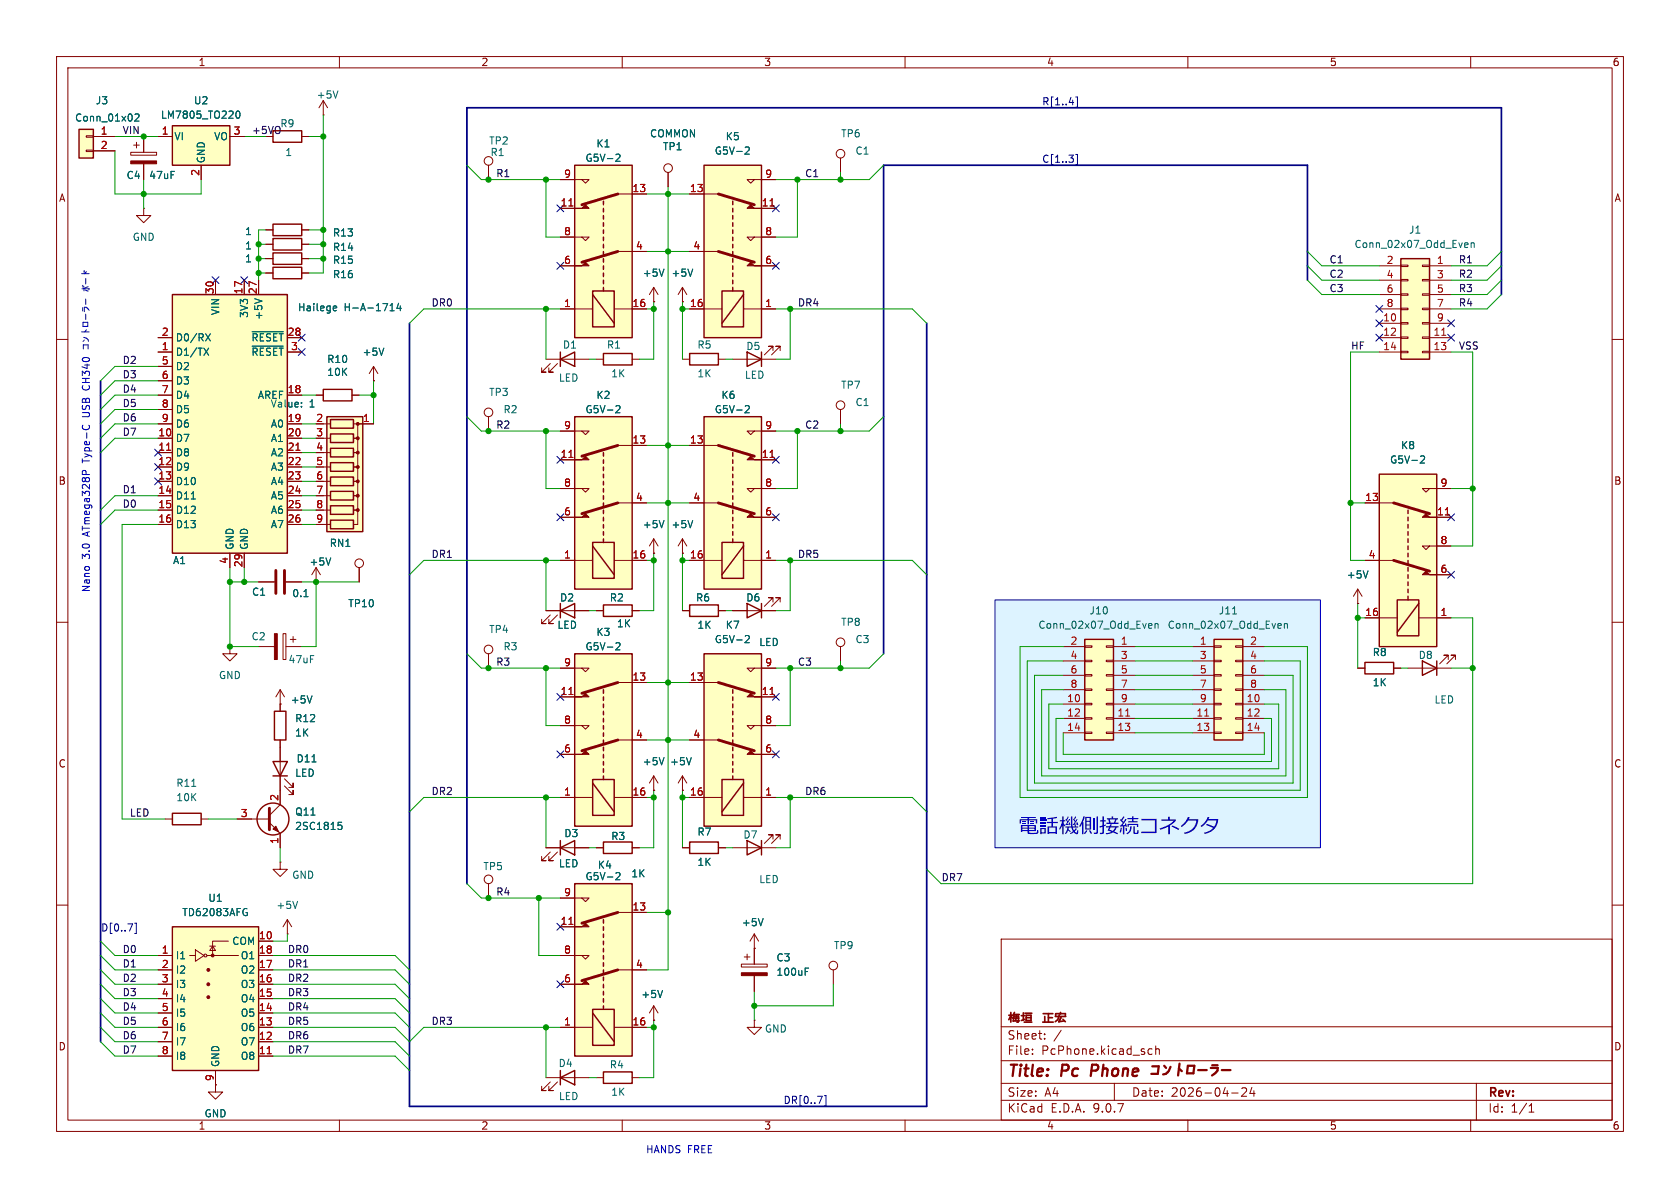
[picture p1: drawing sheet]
<svg xmlns="http://www.w3.org/2000/svg" width="297mm" height="210mm" viewBox="0 0 297 210" stroke-linecap="round" stroke-linejoin="round" font-family="sans-serif">
<defs><g id="words">
<text font-size="3.5" fill="#0000c2" x="180.1" y="148.9">þÿ–ûŠqj_Ptc¥}š0³0Í0¯0¿</text>
<g font-size="2.8" fill="#840000">
<text x="178" y="190.9">Title:</text>
<text x="187.7" y="190.9">Pc</text>
<text x="193.7" y="190.9">Phone</text>
<text x="205.2" y="190.9">þÿ0³0ó0È0í0ü0é0ü</text>
</g>
<g font-size="2.1" fill="#840000">
<text x="178" y="184">Sheet:</text>
<text x="178" y="186.7">File:</text>
<text x="184.1" y="186.7">PcPhone.kicad_sch</text>
<text x="178" y="196.9">KiCad</text>
<text x="178" y="194.1">Size:</text>
<text x="184.7" y="194.1">A4</text>
<text x="185.7" y="196.9">E.D.A.</text>
<text x="193.3" y="196.9">9.0.7</text>
<text x="200" y="194.1">Date:</text>
<text x="207" y="194.1">2026-04-24</text>
<text x="263" y="194.3">Rev:</text>
<text x="263" y="196.9">Id:</text>
<text x="267.1" y="196.9">1/1</text>
</g>
<g font-size="1.8" fill="#840000">
<text x="35" y="11.9">1</text>
<text x="85" y="11.9">2</text>
<text x="135" y="11.9">3</text>
<text x="185" y="11.9">4</text>
<text x="235" y="11.9">5</text>
<text x="285" y="11.9">6</text>
<text x="10.3" y="35.9">A</text>
<text x="285.3" y="35.9">A</text>
<text x="10.3" y="85.9">B</text>
<text x="285.3" y="85.9">B</text>
<text x="10.3" y="135.9">C</text>
<text x="285.3" y="135.9">C</text>
<text x="10.3" y="185.9">D</text>
<text x="285.3" y="185.9">D</text>
<text x="35" y="199.9">1</text>
<text x="85" y="199.9">2</text>
<text x="135" y="199.9">3</text>
<text x="185" y="199.9">4</text>
<text x="235" y="199.9">5</text>
<text x="285" y="199.9">6</text>
</g>
<g font-size="1.8" fill="#006464">
<text x="55.9" y="17.6">+5V</text>
<text x="13.2" y="21.7">Conn_01x02</text>
<text x="16.8" y="18.6">J3</text>
<text x="28.4" y="21.2">LM7805_TO220</text>
<text x="34.2" y="18.6">U2</text>
<text x="30.7" y="25">VI</text>
<text x="36.4" y="29" transform="rotate(-90 36.4 29)">GND</text>
<text x="37.8" y="25">VO</text>
<text x="50.3" y="27.8">1</text>
<text x="86.4" y="25.8">TP2</text>
<text x="86.6" y="27.8">R1</text>
<text x="103.4" y="28.8">G5V-2</text>
<text x="105.3" y="26.3">K1</text>
<text x="114.8" y="24.5">COMMON</text>
<text x="117.1" y="26.8">TP1</text>
<text x="126.3" y="27.5">G5V-2</text>
<text x="128.2" y="25">K5</text>
<text x="148.6" y="24.5">TP6</text>
<text x="151.1" y="27.5">C1</text>
<text x="22.3" y="31.9">C4</text>
<text x="26.3" y="31.9">47uF</text>
<text x="43.2" y="41.8">1</text>
<text x="249" y="41.5">J1</text>
<text x="23.4" y="42.8">GND</text>
<text x="43.2" y="44.3">1</text>
<text x="43.2" y="46.6">1</text>
<text x="58.8" y="44.6">R14</text>
<text x="58.8" y="42">R13</text>
<text x="58.8" y="46.8">R15</text>
<text x="239.4" y="44">Conn_02x07_Odd_Even</text>
<text x="58.8" y="49.4">R16</text>
<text x="113.5" y="49.1">+5V</text>
<text x="118.6" y="49.1">+5V</text>
<text x="39" y="55.8" transform="rotate(-90 39 55.8)">VIN</text>
<text x="44" y="56.3" transform="rotate(-90 44 56.3)">3V3</text>
<text x="46.6" y="56.7" transform="rotate(-90 46.6 56.7)">+5V</text>
<text x="31" y="60.6">D0/RX</text>
<text x="31" y="63.1">D1/TX</text>
<text x="31" y="65.6">D2</text>
<text x="44.3" y="60.6">~{RESET}</text>
<text x="44.3" y="63.1">~{RESET}</text>
<text x="57.7" y="64.4">R10</text>
<text x="64" y="63.1">+5V</text>
<text x="99.4" y="61.8">D1</text>
<text x="107.2" y="61.8">R1</text>
<text x="123.2" y="61.8">R5</text>
<text x="131.8" y="62.1">D5</text>
<text x="31" y="68.2">D3</text>
<text x="31" y="70.7">D4</text>
<text x="45.5" y="70.7">AREF</text>
<text x="57.7" y="66.6">10K</text>
<text x="86.4" y="70.2">TP3</text>
<text x="98.7" y="67.7">LED</text>
<text x="105.3" y="70.7">K2</text>
<text x="108" y="66.9">1K</text>
<text x="123.2" y="66.9">1K</text>
<text x="127.4" y="70.7">K6</text>
<text x="131.6" y="67.2">LED</text>
<text x="148.6" y="68.9">TP7</text>
<text x="151.1" y="72">C1</text>
<text x="31" y="73.3">D5</text>
<text x="31" y="75.8">D6</text>
<text x="47.8" y="72.2">Value:</text>
<text x="47.8" y="75.8">A0</text>
<text x="54.7" y="72.2">1</text>
<text x="88.9" y="73.3">R2</text>
<text x="103.4" y="73.3">G5V-2</text>
<text x="126.3" y="73.3">G5V-2</text>
<text x="31" y="78.3">D7</text>
<text x="31" y="80.9">D8</text>
<text x="31" y="83.4">D9</text>
<text x="47.8" y="78.3">A1</text>
<text x="47.8" y="80.9">A2</text>
<text x="47.8" y="83.4">A3</text>
<text x="245.6" y="82.1">G5V-2</text>
<text x="247.6" y="79.6">K8</text>
<text x="31" y="86">D10</text>
<text x="31" y="88.5">D11</text>
<text x="47.8" y="86">A4</text>
<text x="47.8" y="88.5">A5</text>
<text x="31" y="91">D12</text>
<text x="31" y="93.6">D13</text>
<text x="47.8" y="91">A6</text>
<text x="47.8" y="93.6">A7</text>
<text x="113.5" y="93.6">+5V</text>
<text x="118.6" y="93.6">+5V</text>
<text x="30.5" y="99.9">A1</text>
<text x="41.5" y="97.3" transform="rotate(-90 41.5 97.3)">GND</text>
<text x="44" y="97.3" transform="rotate(-90 44 97.3)">GND</text>
<text x="54.6" y="100.2">+5V</text>
<text x="58.2" y="96.9">RN1</text>
<text x="44.5" y="105.5">C1</text>
<text x="51.6" y="105.8">0.1</text>
<text x="61.5" y="107.5">TP10</text>
<text x="98.9" y="106.5">D2</text>
<text x="107.7" y="106.5">R2</text>
<text x="122.9" y="106.5">R6</text>
<text x="131.8" y="106.5">D6</text>
<text x="238" y="102.5">+5V</text>
<text x="44.4" y="113.4">C2</text>
<text x="86.4" y="112.1">TP4</text>
<text x="98.4" y="111.4">LED</text>
<text x="105.3" y="112.6">K3</text>
<text x="109" y="111.1">1K</text>
<text x="123.2" y="111.4">1K</text>
<text x="126.3" y="113.9">G5V-2</text>
<text x="128.2" y="111.4">K7</text>
<text x="148.6" y="110.8">TP8</text>
<text x="151.1" y="113.9">C3</text>
<text x="183.5" y="111.4">Conn_02x07_Odd_Even</text>
<text x="192.5" y="108.8">J10</text>
<text x="206.3" y="111.4">Conn_02x07_Odd_Even</text>
<text x="215.4" y="108.8">J11</text>
<text x="50.9" y="117.4">47uF</text>
<text x="88.9" y="115.2">R3</text>
<text x="103.4" y="115.2">G5V-2</text>
<text x="134.1" y="114.4">LED</text>
<text x="242.6" y="116.2">R8</text>
<text x="250.7" y="116.7">D8</text>
<text x="38.6" y="120.2">GND</text>
<text x="51.3" y="124.6">+5V</text>
<text x="242.6" y="121.5">1K</text>
<text x="253.5" y="124.6">LED</text>
<text x="52.1" y="130.4">1K</text>
<text x="52.1" y="127.9">R12</text>
<text x="52.1" y="137.5">LED</text>
<text x="52.3" y="135">D11</text>
<text x="113.5" y="135.5">+5V</text>
<text x="118.4" y="135.5">+5V</text>
<text x="31.1" y="139.3">R11</text>
<text x="31.1" y="141.8">10K</text>
<text x="52.1" y="144.4">Q11</text>
<text x="52.1" y="146.9">2SC1815</text>
<text x="99.7" y="148.2">D3</text>
<text x="108" y="148.7">R3</text>
<text x="123.2" y="147.9">R7</text>
<text x="131.3" y="148.4">D7</text>
<text x="51.6" y="155.5">GND</text>
<text x="85.4" y="154">TP5</text>
<text x="98.7" y="153.5">LED</text>
<text x="103.4" y="155.8">G5V-2</text>
<text x="105.6" y="153.8">K4</text>
<text x="111.5" y="155.3">1K</text>
<text x="123.2" y="153.3">1K</text>
<text x="36.7" y="159.6">U1</text>
<text x="48.8" y="160.9">+5V</text>
<text x="134.1" y="156.3">LED</text>
<text x="32.1" y="162.2">TD62083AFG</text>
<text x="41" y="167.2">COM</text>
<text x="131.1" y="163.9">+5V</text>
<text x="147.3" y="168">TP9</text>
<text x="31" y="169.8">I1</text>
<text x="31" y="172.3">I2</text>
<text x="42.5" y="169.8">O1</text>
<text x="42.5" y="172.3">O2</text>
<text x="137.2" y="170.2">C3</text>
<text x="137.2" y="172.7">100uF</text>
<text x="31" y="174.9">I3</text>
<text x="31" y="177.4">I4</text>
<text x="31" y="179.9">I5</text>
<text x="42.5" y="174.9">O3</text>
<text x="42.5" y="177.4">O4</text>
<text x="42.5" y="179.9">O5</text>
<text x="113.3" y="176.6">+5V</text>
<text x="31" y="182.5">I6</text>
<text x="31" y="185">I7</text>
<text x="42.5" y="182.5">O6</text>
<text x="42.5" y="185">O7</text>
<text x="135.1" y="182.7">GND</text>
<text x="31" y="187.6">I8</text>
<text x="39" y="188.7" transform="rotate(-90 39 188.7)">GND</text>
<text x="42.5" y="187.6">O8</text>
<text x="98.7" y="188.8">D4</text>
<text x="107.7" y="189.1">R4</text>
<text x="36.1" y="197.7">GND</text>
<text x="98.7" y="194.7">LED</text>
<text x="108" y="193.9">1K</text>
</g>
<g font-size="1.8" fill="#a90000">
<text x="17.7" y="23.9">1</text>
<text x="28.5" y="23.9">1</text>
<text x="41.2" y="23.9">3</text>
<text x="17.7" y="26.4">2</text>
<text x="35.3" y="31.2" transform="rotate(-90 35.3 31.2)">2</text>
<text x="99.6" y="31.5">9</text>
<text x="111.7" y="34">13</text>
<text x="121.9" y="34">13</text>
<text x="135.2" y="31.5">9</text>
<text x="99" y="36.6">11</text>
<text x="99.6" y="41.7">8</text>
<text x="134.6" y="36.6">11</text>
<text x="135.2" y="41.7">8</text>
<text x="99.6" y="46.7">6</text>
<text x="112.3" y="44.2">4</text>
<text x="122.5" y="44.2">4</text>
<text x="135.2" y="46.7">6</text>
<text x="245" y="46.7">2</text>
<text x="253.9" y="46.7">1</text>
<text x="37.8" y="52.1" transform="rotate(-90 37.8 52.1)">30</text>
<text x="42.9" y="52.1" transform="rotate(-90 42.9 52.1)">17</text>
<text x="45.5" y="52.1" transform="rotate(-90 45.5 52.1)">27</text>
<text x="245" y="49.3">4</text>
<text x="245" y="51.8">6</text>
<text x="253.9" y="49.3">3</text>
<text x="253.9" y="51.8">5</text>
<text x="28.5" y="59.4">2</text>
<text x="50.8" y="59.4">28</text>
<text x="99.6" y="54.4">1</text>
<text x="111.7" y="54.4">16</text>
<text x="121.9" y="54.4">16</text>
<text x="135.2" y="54.4">1</text>
<text x="244.4" y="56.9">10</text>
<text x="244.4" y="59.4">12</text>
<text x="245" y="54.4">8</text>
<text x="253.3" y="59.4">11</text>
<text x="253.9" y="54.4">7</text>
<text x="253.9" y="56.9">9</text>
<text x="28.5" y="62">1</text>
<text x="28.5" y="64.5">5</text>
<text x="51.4" y="62">3</text>
<text x="244.4" y="62">14</text>
<text x="253.3" y="62">13</text>
<text x="28.5" y="67.1">6</text>
<text x="28.5" y="69.6">7</text>
<text x="50.8" y="69.6">18</text>
<text x="27.9" y="77.2">10</text>
<text x="28.5" y="72.1">8</text>
<text x="28.5" y="74.7">9</text>
<text x="50.8" y="74.7">19</text>
<text x="50.8" y="77.2">20</text>
<text x="55.8" y="74.7">2</text>
<text x="55.8" y="77.2">3</text>
<text x="64.1" y="74.7">1</text>
<text x="99.6" y="75.9">9</text>
<text x="135.2" y="75.9">9</text>
<text x="27.9" y="79.8">11</text>
<text x="27.9" y="82.3">12</text>
<text x="50.8" y="79.8">21</text>
<text x="50.8" y="82.3">22</text>
<text x="55.8" y="79.8">4</text>
<text x="55.8" y="82.3">5</text>
<text x="99" y="81">11</text>
<text x="111.7" y="78.5">13</text>
<text x="121.9" y="78.5">13</text>
<text x="134.6" y="81">11</text>
<text x="27.9" y="84.8">13</text>
<text x="27.9" y="87.4">14</text>
<text x="27.9" y="89.9">15</text>
<text x="50.8" y="84.8">23</text>
<text x="50.8" y="87.4">24</text>
<text x="50.8" y="89.9">25</text>
<text x="55.8" y="84.8">6</text>
<text x="55.8" y="87.4">7</text>
<text x="55.8" y="89.9">8</text>
<text x="99.6" y="86.1">8</text>
<text x="112.3" y="88.6">4</text>
<text x="122.5" y="88.6">4</text>
<text x="135.2" y="86.1">8</text>
<text x="241.3" y="88.6">13</text>
<text x="254.6" y="86.1">9</text>
<text x="27.9" y="92.5">16</text>
<text x="50.8" y="92.5">26</text>
<text x="55.8" y="92.5">9</text>
<text x="99.6" y="91.2">6</text>
<text x="135.2" y="91.2">6</text>
<text x="254" y="91.2">11</text>
<text x="40.4" y="99.8" transform="rotate(-90 40.4 99.8)">4</text>
<text x="42.9" y="100.4" transform="rotate(-90 42.9 100.4)">29</text>
<text x="99.6" y="98.8">1</text>
<text x="111.7" y="98.8">16</text>
<text x="121.9" y="98.8">16</text>
<text x="135.2" y="98.8">1</text>
<text x="241.9" y="98.8">4</text>
<text x="254.6" y="101.3">6</text>
<text x="254.6" y="96.3">8</text>
<text x="241.3" y="109">16</text>
<text x="254.6" y="109">1</text>
<text x="99.6" y="117.9">9</text>
<text x="135.2" y="117.9">9</text>
<text x="189.2" y="114">2</text>
<text x="189.2" y="116.6">4</text>
<text x="189.2" y="119.1">6</text>
<text x="198" y="114">1</text>
<text x="198" y="116.6">3</text>
<text x="198" y="119.1">5</text>
<text x="212" y="114">1</text>
<text x="212" y="116.6">3</text>
<text x="212" y="119.1">5</text>
<text x="220.9" y="114">2</text>
<text x="220.9" y="116.6">4</text>
<text x="220.9" y="119.1">6</text>
<text x="99" y="122.9">11</text>
<text x="111.7" y="120.4">13</text>
<text x="121.9" y="120.4">13</text>
<text x="134.6" y="122.9">11</text>
<text x="188.6" y="124.2">10</text>
<text x="189.2" y="121.7">8</text>
<text x="198" y="121.7">7</text>
<text x="198" y="124.2">9</text>
<text x="212" y="121.7">7</text>
<text x="212" y="124.2">9</text>
<text x="220.3" y="124.2">10</text>
<text x="220.9" y="121.7">8</text>
<text x="99.6" y="128">8</text>
<text x="112.3" y="130.6">4</text>
<text x="122.5" y="130.6">4</text>
<text x="135.2" y="128">8</text>
<text x="188.6" y="126.7">12</text>
<text x="188.6" y="129.3">14</text>
<text x="197.4" y="126.7">11</text>
<text x="197.4" y="129.3">13</text>
<text x="211.4" y="126.7">11</text>
<text x="211.4" y="129.3">13</text>
<text x="220.3" y="126.7">12</text>
<text x="220.3" y="129.3">14</text>
<text x="99.6" y="133.1">6</text>
<text x="135.2" y="133.1">6</text>
<text x="49.3" y="141.7" transform="rotate(-90 49.3 141.7)">2</text>
<text x="99.6" y="140.7">1</text>
<text x="111.7" y="140.7">16</text>
<text x="121.9" y="140.7">16</text>
<text x="135.2" y="140.7">1</text>
<text x="42.5" y="144.5">3</text>
<text x="49.3" y="149.3" transform="rotate(-90 49.3 149.3)">1</text>
<text x="99.6" y="158.5">9</text>
<text x="111.7" y="161">13</text>
<text x="45.7" y="166.1">10</text>
<text x="99" y="163.6">11</text>
<text x="28.5" y="168.7">1</text>
<text x="28.5" y="171.2">2</text>
<text x="28.5" y="173.7">3</text>
<text x="45.7" y="168.7">18</text>
<text x="45.7" y="171.2">17</text>
<text x="45.7" y="173.7">16</text>
<text x="99.6" y="173.7">6</text>
<text x="99.6" y="168.7">8</text>
<text x="112.3" y="171.2">4</text>
<text x="28.5" y="176.3">4</text>
<text x="28.5" y="178.8">5</text>
<text x="45.7" y="176.3">15</text>
<text x="45.7" y="178.8">14</text>
<text x="28.5" y="181.4">6</text>
<text x="28.5" y="183.9">7</text>
<text x="45.7" y="181.4">13</text>
<text x="45.7" y="183.9">12</text>
<text x="99.6" y="181.4">1</text>
<text x="111.7" y="181.4">16</text>
<text x="28.5" y="186.4">8</text>
<text x="37.8" y="191.2" transform="rotate(-90 37.8 191.2)">9</text>
<text x="45.7" y="186.4">11</text>
</g>
<g font-size="1.8" fill="#0f0f0f">
<text x="21.6" y="23.8">VIN</text>
<text x="44.4" y="23.8">+5VO</text>
<text x="49.5" y="22.7">R9</text>
<text x="87.6" y="31.4">R1</text>
<text x="142.2" y="31.4">C1</text>
<text x="234.9" y="46.6">C1</text>
<text x="257.8" y="46.6">R1</text>
<text x="234.9" y="49.2">C2</text>
<text x="234.9" y="51.7">C3</text>
<text x="257.8" y="49.2">R2</text>
<text x="257.8" y="51.7">R3</text>
<text x="76.2" y="54.3">DR0</text>
<text x="141" y="54.3">DR4</text>
<text x="257.8" y="54.3">R4</text>
<text x="21.6" y="64.4">D2</text>
<text x="238.8" y="61.9">HF</text>
<text x="257.8" y="61.9">VSS</text>
<text x="21.6" y="67">D3</text>
<text x="21.6" y="69.5">D4</text>
<text x="21.6" y="72">D5</text>
<text x="21.6" y="77.1">D7</text>
<text x="21.6" y="74.6">D6</text>
<text x="87.6" y="75.9">R2</text>
<text x="142.2" y="75.9">C2</text>
<text x="21.6" y="89.8">D0</text>
<text x="21.6" y="87.3">D1</text>
<text x="76.2" y="98.7">DR1</text>
<text x="141" y="98.7">DR5</text>
<text x="87.6" y="117.8">R3</text>
<text x="141" y="117.8">C3</text>
<text x="76.2" y="140.6">DR2</text>
<text x="142.2" y="140.6">DR6</text>
<text x="22.9" y="144.4">LED</text>
<text x="166.4" y="155.9">DR7</text>
<text x="87.6" y="158.4">R4</text>
<text x="21.6" y="173.6">D2</text>
<text x="21.6" y="171.1">D1</text>
<text x="21.6" y="168.6">D0</text>
<text x="50.8" y="173.6">DR2</text>
<text x="50.8" y="171.1">DR1</text>
<text x="50.8" y="168.6">DR0</text>
<text x="21.6" y="178.7">D4</text>
<text x="21.6" y="176.2">D3</text>
<text x="50.8" y="176.2">DR3</text>
<text x="50.8" y="178.7">DR4</text>
<text x="21.6" y="183.8">D6</text>
<text x="21.6" y="181.3">D5</text>
<text x="50.8" y="181.3">DR5</text>
<text x="50.8" y="183.8">DR6</text>
<text x="76.2" y="181.3">DR3</text>
<text x="21.6" y="186.3">D7</text>
<text x="50.8" y="186.3">DR7</text>
</g>
<g font-size="1.8" fill="#000084">
<text x="184.1" y="18.7">R[1..4]</text>
<text x="184.1" y="28.9">C[1..3]</text>
<text x="17.8" y="164.8">D[0..7]</text>
<text x="138.4" y="195.2">DR[0..7]</text>
</g>
<g font-size="1.8" fill="#0000c2">
<text x="16.1" y="50.4" transform="rotate(-90 16.1 50.4)">þÿ0Ü0ü0É</text>
<text x="16.1" y="60.9" transform="rotate(-90 16.1 60.9)">þÿ0³0ó0È0í0ü0é0ü</text>
<text x="16.1" y="68.3" transform="rotate(-90 16.1 68.3)">CH340</text>
<text x="16.1" y="73.3" transform="rotate(-90 16.1 73.3)">USB</text>
<text x="16.1" y="81.4" transform="rotate(-90 16.1 81.4)">Type-C</text>
<text x="16.1" y="94.6" transform="rotate(-90 16.1 94.6)">ATmega328P</text>
<text x="16.1" y="98.8" transform="rotate(-90 16.1 98.8)">3.0</text>
<text x="16.1" y="104.8" transform="rotate(-90 16.1 104.8)">Nano</text>
<text x="114.1" y="204.1">HANDS FREE</text>
</g>
</g></defs>
<g fill="none" stroke="#840000" stroke-width=".18">
<path d="M10 10h277v190h-277zM12 12h273v186h-273zM60 10v2M110 10v2M160 10v2M210 10v2M260 10v2M10 60h2M285 60h2M10 110h2M285 110h2M10 160h2"/>
<path d="M177 166h108v32h-108zM285 160h2M60 198v2M110 198v2M160 198v2M177 194.5h108M177 191.5h108M177 187.5h108M177 181.5h108M182.5 186.3v.1M182.5 185.5v.1M184.7 183.6v.1"/>
<path d="M184.7 182.8v.1M187.6 182.1l-1.3 2M197 191.5v3M203 186.1l.2 .3 .5-.1M203.7 185.5l-.5-.1-.2 .3M204.3 185.5l.2-.1 .4 .1 .1 .9M204.3 184.9v1.5M210 198v2M217.7 193.2h1.2M220.3 192.4v.5l-.8 .9h.9M221.3 192.2l-.3 1.1h.9M221.7 192.8v1"/>
<path d="M260 198v2M261 191.5v6.5M270.3 196.6h.9M270.3 195.5l.4-.4v1.5"/>
</g>
<path d="M193.1 188.2l-.3 2M203.5 189.8h1.2M203.7 188.5h1.1" fill="none" stroke="#840000" stroke-width=".4"/>
<g fill="none" stroke="#840000" stroke-width=".3">
<path d="M178.3 179.5h.7M178.7 179.5l-.4 .8M178.7 179.7l.2 .2M178.7 179v1.7M179 180h1.1M179.3 179.3h.9M179.3 179.5l-.2 1M179.3 179.6h.8l-.1 1.1h-.2M179.3 179l-.2 .5M179.7 179.5l-.1 .9M180.6 179.5h.5M180.9 179v1.3"/>
<path d="M181.2 179.1h1.2M181.4 179.5h.9v.9h-.9zM181.4 179.9h.9M184.4 179.2h1.7M184.7 179.7v1M185.3 179.9h.8M185.3 179.2v1.5M186.6 179.7h1.8M186.6 179.2h1.7v.3M186.6 179.3v.2M187.3 179.4l-.3 .9-.4 .3M187.5 179v.3"/>
<path d="M187.6 179.9l-.4 .7 .9-.1M179.1 180.5h1.1M181.1 180.7h1.3M181.2 180.2l-.6 .2M184.3 180.7h1.9M187.9 180.2l.4 .4"/>
</g>
<path d="M175.9 106h57.5v43.9h-57.5z" fill="#ddf3ff"/>
<path d="M120.6 139.7h.1M120.6 137.2l-.7 1.2M120.6 137.2l.8 1.2M120.6 137.2v2.5M129.5 149.9h7.7M136.7 148.3v-.7h-.8h.8l-1.6 1.5M137.9 148.3v-.7h-.7h.7l-1.5 1.5" fill="none" stroke="#840000" stroke-width=".18"/>
<path d="M122.2 133.9l-.4 1.3" fill="none" stroke="#006464" stroke-width=".18"/>
<path d="M132.1 148.6l2.5 1.3-2.5 1.2zM134.6 148.6v2.5" fill="none" stroke="#840000" stroke-width=".25"/>
<path d="M101.6 29.2h10.2v30.5h-10.2z" fill="#ffffc2"/>
<g fill="none" stroke="#840000" stroke-width=".25">
<path d="M101.6 29.2h10.2v30.5h-10.2zM106.7 35.6v.6M106.7 36.8v.7M106.7 38.1v.6M106.7 39.4v.6M104.8 51.4h3.8v6.4h-3.8zM104.8 52.1l3.8 5.1M106.7 40.6v.7M106.7 41.9v.6M106.7 43.2v.6M106.7 44.5v.6M106.7 45.7v.7"/>
<path d="M106.7 47v.6M106.7 48.3v.6M106.7 49.5v.7M106.7 50.8v.6M241.3 117.1h5.1v2h-5.1zM251.5 116.8l2.5 1.3-2.5 1.3zM254 116.8v2.6M48.3 134.6h2.5l-1.3 2.6zM48.3 137.2h2.5M48.5 125.7h2v5.1h-2zM121.9 148.8h5.1v2.1h-5.1z"/>
</g>
<g fill="none" stroke="#840000" stroke-width=".18">
<path d="M99.1 31.8h5l-.6 .6-.6-.6M99.1 36.8h2.5M109.2 34.3h5.1M118.1 30.5v2.5M99.1 41.9h5l-.6 .6-.6-.6M99.1 54.6h5.7M99.1 47h2.5M108.6 54.6h5.7M109.2 44.5h5.1M40.6 114.3v1.3h1.3l-1.3 1.2-1.2-1.2h1.2M40.6 114.3h.1M45.7 102.9h2.8"/>
<path d="M45.7 114.3h2.8M50 112h.5v4.6h-.5zM50.5 102.9h2.8M50.5 114.3h2.8M51.3 113h1M51.8 112.5v1M63.5 100.3v2.6M240 106.7h.1M240 104.1l-.7 1.3M240 104.1l.8 1.3M240 104.1v2.6M240 118.1h1.3"/>
<path d="M246.4 118.1h1.2M248.9 118.1h7.6M256 116.6v-.8h-.7h.7l-1.5 1.5M257.3 116.6v-.8h-.8h.8l-1.5 1.5M49.5 124.5h.1M49.5 121.9v3.8M49.5 130.8v8.9M49.5 121.9l-.7 1.3M49.5 121.9l.8 1.3M50.3 138.9l1.5 1.6v-.8v.8h-.7M50.3 137.7l1.5 1.5v-.8v.8h-.7M49.5 152.4v1.3h1.3l-1.3 1.2-1.2-1.2h1.2"/>
<path d="M49.5 152.4h.1M120.6 149.9h1.3M127 149.9h1.3M50.8 165.1h.1M50.8 162.6l-.8 1.2M50.8 162.6l.8 1.2M50.8 162.6v2.5"/>
<circle cx="118.1" cy="29.7" r=".76"/>
<circle cx="63.5" cy="99.6" r=".76"/>
</g>
<g fill="#840000" stroke="#840000" stroke-width=".18">
<path d="M101.6 47h1.3l.6-.6 .6 .6z"/>
<path d="M101.6 36.8h1.3l.6-.6 .6 .6z"/>
<path d="M48.5 112h.5v4.6h-.5z"/>
</g>
<path d="M109.2 34.3l-6.3 1.9M109.2 44.5l-6.3 1.9M48.8 100.8v4.1M50.3 100.8v4.1" fill="none" stroke="#840000" stroke-width=".51"/>
<path d="M100.6 36.4h.7" fill="none" stroke="#a90000" stroke-width=".18"/>
<path d="M108.9 27.3l.5-.1 .2 .4-.8 .9h.8M53.7 105.5h.8M241.8 100.9l-.4 1.3M55.2 123l-.5 1.3M55.2 134.7h.7M52.6 159.3l-.4 1.3" fill="none" stroke="#006464" stroke-width=".18"/>
<path d="M124.5 29.2h10.1v30.5h-10.1z" fill="#ffffc2"/>
<g fill="none" stroke="#840000" stroke-width=".25">
<path d="M124.5 29.2h10.1v30.5h-10.1zM129.5 35.6v.6M129.5 36.8v.7M129.5 38.1v.6M129.5 39.4v.6M127.6 51.4h3.8v6.4h-3.8zM129.5 40.6v.7M129.5 41.9v.6M129.5 43.2v.6M129.5 44.5v.6M129.5 45.7v.7M129.5 47v.6"/>
<path d="M129.5 48.3v.6M129.5 49.5v.7M129.5 50.8v.6M131.4 52.1l-3.8 5.1M132.1 62.2l2.5 1.3-2.5 1.3zM134.6 62.2v2.6M30.5 143.8h5.1v2h-5.1z"/>
<circle cx="48.3" cy="144.8" r="2.82"/>
</g>
<g fill="none" stroke="#840000" stroke-width=".18">
<path d="M121.9 34.3h5.1M133.3 31.8l-.6 .6-.6-.6h5.1M134.6 36.8h2.6M148.6 27.9v2.6M115.6 53.3h.1M115.6 50.8l-.8 1.3M115.6 50.8l.7 1.3M115.6 50.8v2.5M120.6 53.3h.1M120.6 50.8l-.7 1.3M120.6 50.8l.8 1.3M120.6 50.8v2.5"/>
<path d="M121.9 54.6h5.7M121.9 44.5h5.1M131.4 54.6h5.8M133.3 41.9l-.6 .6-.6-.6h5.1M134.6 47h2.6M129.5 63.5h7.7M136.7 62v-.8h-.8h.8l-1.6 1.5M137.9 62v-.8h-.7h.7l-1.5 1.5M49.5 139.7v2.5l-1.9 1.9M29.2 144.8h1.3M35.6 144.8h1.2M41.9 144.8h5.7"/>
<path d="M47.6 145.4l1.9 1.9v2.6M38.1 191.8v1.2h1.3l-1.3 1.3-1.3-1.3h1.3M38.1 191.8h.1"/>
<circle cx="148.6" cy="27.2" r=".76"/>
</g>
<g fill="#840000" stroke="#840000" stroke-width=".18">
<path d="M132.1 47l.6-.6 .6 .6h1.3z"/>
<path d="M132.1 36.8l.6-.6 .6 .6h1.3z"/>
<path d="M48.8 146.1l.5 1-1-.5z"/>
</g>
<path d="M127 34.3l6.3 1.9M127 44.5l6.3 1.9M47.6 142.9v3.8" fill="none" stroke="#840000" stroke-width=".51"/>
<path d="M136.1 36.4h.8" fill="none" stroke="#a90000" stroke-width=".18"/>
<path d="M131.8 26h.4l.3 .3-.8 .9h.8M117.4 47.6l-.4 1.2M122.5 47.6l-.5 1.2M33.9 139h.7M59.8 145.4h.6M59.9 145.8h.3l.3 .3-.2 .5h-.4" fill="none" stroke="#006464" stroke-width=".18"/>
<path d="M30.5 163.8h15.2v25.4h-15.2z" fill="#ffffc2"/>
<path d="M30.5 163.8h15.2v25.4h-15.2z" fill="none" stroke="#840000" stroke-width=".25"/>
<g fill="none" stroke="#840000" stroke-width=".18">
<path d="M25.4 36.8v1.3h1.3l-1.3 1.3-1.3-1.3h1.3M25.4 36.8h.1M27.9 168.9h2.6M27.9 171.5h2.6M27.9 174h2.6M27.9 176.5h2.6M27.9 179.1h2.6M33.5 168.9h1M34.5 167.9l1.6 1-1.6 1zM36.6 168.9h5.6M37.1 167.3h1M37.6 167.3l.5 .7h-1z"/>
<path d="M40.4 166.4h-2.8v2.5M45.7 168.9h2.6M45.7 171.5h2.6M45.7 174h2.6M45.7 176.5h2.6M45.7 179.1h2.6M45.7 166.4h2.6M27.9 181.6h2.6M27.9 184.2h2.6M27.9 186.7h2.6M38.1 189.2v2.6M45.7 181.6h2.6"/>
<path d="M45.7 184.2h2.6M45.7 186.7h2.6"/>
<circle cx="36.3" cy="168.9" r=".25"/>
</g>
<g fill="#840000" stroke="#840000" stroke-width=".18">
<circle cx="36.8" cy="171.4" r=".25"/>
<circle cx="36.8" cy="174" r=".25"/>
<circle cx="36.8" cy="176.3" r=".25"/>
<circle cx="37.6" cy="168.9" r=".25"/>
</g>
<path d="M47.2 186.3h.8" fill="none" stroke="#a90000" stroke-width=".18"/>
<path d="M43.4 160.6l.3 .1M43.5 161.3h.2v.4l-.2 .2" fill="none" stroke="#006464" stroke-width=".18"/>
<path d="M30.5 22.2h10.1v7h-10.1z" fill="#ffffc2"/>
<path d="M30.5 22.2h10.1v7h-10.1zM99.1 190.5l2.5-1.3v2.6zM99.1 189.2v2.6M106.7 189.5h5.1v2h-5.1z" fill="none" stroke="#840000" stroke-width=".25"/>
<g fill="none" stroke="#840000" stroke-width=".18">
<path d="M23.1 26.9h4.6v.5h-4.6zM23.6 25.7h1M24.1 25.1v1.1M25.4 24.1v2.8M25.4 29v2.8M27.9 24.1h2.6M35.6 29.2v2.6M40.6 24.1h2.6M148.6 72.4v2.5M96.5 190.5h7.6M97.3 191.3l-1.5 1.5h.7h-.7v-.8M98.6 191.3l-1.6 1.5h.8h-.8v-.8"/>
<path d="M105.4 190.5h1.3M111.8 190.5h1.2"/>
<circle cx="148.6" cy="71.6" r=".76"/>
</g>
<path d="M41.9 19.7l.1-.1a.68 .68 0 0 1 .4 .7 .68 .68 0 0 1-.4 .6 .84 .84 0 0 1-.1-1.2z" fill="none" stroke="#006464" stroke-width=".18"/>
<path d="M23.1 28.4h4.6v.6h-4.6z" fill="#840000" stroke="#840000" stroke-width=".18"/>
<path d="M101.6 156.2h10.2v30.5h-10.2z" fill="#ffffc2"/>
<g fill="none" stroke="#840000" stroke-width=".25">
<path d="M48.3 47.2h5v2.1h-5zM99.1 149.9l2.5-1.3v2.5zM99.1 148.6v2.5M101.6 156.2h10.2v30.5h-10.2zM106.7 148.8h5.1v2.1h-5.1zM104.8 178.4h3.8v6.4h-3.8zM104.8 179.1l3.8 5.1M106.7 162.6v.6M106.7 163.8v.7M106.7 165.1v.6M106.7 166.4v.6M106.7 167.6v.7"/>
<path d="M106.7 168.9v.6M106.7 170.2v.6M106.7 171.5v.6M106.7 172.7v.7M106.7 174v.6M106.7 175.3v.6M106.7 176.5v.7M106.7 177.8v.6"/>
</g>
<g fill="none" stroke="#840000" stroke-width=".18">
<path d="M47 48.3h1.3M53.3 48.3h1.3M115.6 139.7h.1M115.6 137.2v2.5M115.6 137.2l-.8 1.2M115.6 137.2l.7 1.2M86.4 156.2v2.6M96.5 149.9h7.6M97.3 150.6l-1.5 1.5h.7h-.7v-.7M98.6 150.6l-1.6 1.5h.8h-.8v-.7M99.1 158.8h5l-.6 .6-.6-.6M105.4 149.9h1.3"/>
<path d="M111.8 149.9h1.2M99.1 168.9h5l-.6 .6-.6-.6M99.1 174h2.5M99.1 163.8h2.5M109.2 171.5h5.1M109.2 161.3h5.1M115.6 177.8l-.8 1.3M115.6 177.8l.7 1.3M115.6 177.8v2.5M131.1 170.4h4.5v.5h-4.5zM131.6 169.2h1M132.1 168.7v1"/>
<path d="M133.3 167.6h.1M133.3 165.1v5.3M133.3 172.5v2.8M133.3 165.1l-.7 1.3M133.3 165.1l.8 1.3M147.3 171.5v2.5M99.1 181.6h5.7M108.6 181.6h5.7M115.6 180.3h.1M133.3 180.3v1.3h1.3l-1.3 1.3-1.2-1.3h1.2M133.3 180.3h.1"/>
<circle cx="86.4" cy="155.4" r=".76"/>
<circle cx="147.3" cy="170.7" r=".76"/>
</g>
<g fill="#840000" stroke="#840000" stroke-width=".18">
<path d="M101.6 174h1.3l.6-.6 .6 .6z"/>
<path d="M101.6 163.8h1.3l.6-.6 .6 .6z"/>
<path d="M131.1 172h4.5v.5h-4.5z"/>
</g>
<path d="M109.2 171.5l-6.3 1.9M109.2 161.3l-6.3 1.9" fill="none" stroke="#840000" stroke-width=".51"/>
<path d="M100.6 163.4h.7" fill="none" stroke="#a90000" stroke-width=".18"/>
<path d="M53.3 71.8v.2M53.3 71.2v.1M117.4 133.9l-.4 1.3M108.9 154.3l.5-.1 .2 .4-.8 .9h.8M117.1 175.1l-.4 1.2M134.9 162.4l-.4 1.2M142.4 171.7h.4M142.4 171.1h.6" fill="none" stroke="#006464" stroke-width=".18"/>
<path d="M101.6 115.6h10.2v30.5h-10.2z" fill="#ffffc2"/>
<g fill="none" stroke="#840000" stroke-width=".25">
<path d="M101.6 115.6h10.2v30.5h-10.2zM104.8 137.8h3.8v6.3h-3.8zM104.8 138.4l3.8 5.1M106.7 121.9v.7M106.7 123.2v.6M106.7 124.5v.6M106.7 125.7v.7M106.7 127v.6M106.7 128.3v.6M106.7 129.5v.7M106.7 130.8v.6M106.7 132.1v.6"/>
<path d="M106.7 133.4v.6M106.7 134.6v.7M106.7 135.9v.6M106.7 137.2v.6"/>
</g>
<g fill="none" stroke="#840000" stroke-width=".18">
<path d="M57.1 17.8l-.7 1.3M57.1 17.8l.8 1.3M57.1 17.8v2.5M57.1 20.3h.1M86.4 115.6v2.5M99.1 118.1h5l-.6 .6-.6-.6M99.1 128.3h5l-.6 .6-.6-.6M99.1 133.4h2.5M99.1 123.2h2.5M109.2 130.8h5.1M109.2 120.7h5.1M99.1 141h5.7"/>
<path d="M108.6 141h5.7"/>
<circle cx="86.4" cy="114.8" r=".76"/>
</g>
<g fill="#840000" stroke="#840000" stroke-width=".18">
<path d="M101.6 133.4h1.3l.6-.7 .6 .7z"/>
<path d="M101.6 123.2h1.3l.6-.6 .6 .6z"/>
</g>
<path d="M109.2 130.8l-6.3 1.9M109.2 120.7l-6.3 1.9" fill="none" stroke="#840000" stroke-width=".51"/>
<path d="M100.6 122.8h.7" fill="none" stroke="#a90000" stroke-width=".18"/>
<path d="M59.7 16.1l-.4 1.2M108.9 113.7l.5-.1 .2 .4-.8 .9h.8" fill="none" stroke="#006464" stroke-width=".18"/>
<path d="M243.8 83.8h10.2v30.5h-10.2z" fill="#ffffc2"/>
<g fill="none" stroke="#840000" stroke-width=".25">
<path d="M243.8 83.8h10.2v30.5h-10.2zM248.9 90.2v.6M248.9 91.4v.7M248.9 92.7v.6M248.9 94v.6M248.9 95.3v.6M248.9 96.5v.7M248.9 97.8v.6M248.9 99.1v.6M247 106h3.8v6.4h-3.8zM248.9 100.3v.7M248.9 101.6v.6"/>
<path d="M248.9 102.9v.6M248.9 104.1v.7M248.9 105.4v.6M250.8 106.7l-3.8 5.1"/>
</g>
<path d="M241.3 99.1h5.1M241.3 88.9h5.1M252.7 96.5l-.6 .7-.6-.7h5M252.7 86.4l-.6 .6-.6-.6h5M254 91.4h2.5M241.3 109.2h5.7M250.8 109.2h5.7M254 101.6h2.5" fill="none" stroke="#840000" stroke-width=".18"/>
<g fill="#840000" stroke="#840000" stroke-width=".18">
<path d="M251.5 101.6l.6-.6 .6 .6h1.3z"/>
<path d="M251.5 91.4l.6-.6 .6 .6h1.3z"/>
</g>
<path d="M246.4 99.1l6.3 1.9M246.4 88.9l6.3 1.9" fill="none" stroke="#840000" stroke-width=".51"/>
<path d="M255.5 91h.7" fill="none" stroke="#a90000" stroke-width=".18"/>
<path d="M251.2 80.6h.4l.3 .4-.8 .9h.8" fill="none" stroke="#006464" stroke-width=".18"/>
<path d="M14 22.9h2.5v5h-2.5z" fill="#ffffc2"/>
<path d="M14 22.9h2.5v5h-2.5zM48.3 39.6h5v2.1h-5zM48.3 42.2h5v2h-5zM48.3 44.7h5v2h-5zM99.1 63.5l2.5-1.3v2.6zM99.1 62.2v2.6M106.7 62.5h5.1v2h-5.1zM121.9 62.5h5.1v2h-5.1z" fill="none" stroke="#840000" stroke-width=".25"/>
<g fill="none" stroke="#840000" stroke-width=".18">
<path d="M15.2 24h1.3v.3h-1.3zM15.2 26.5h1.3v.3h-1.3zM16.5 24.1h3.8M16.5 26.7h3.8M47 43.2h1.3M47 40.6h1.3M47 45.7h1.3M53.3 43.2h1.3M53.3 40.6h1.3M53.3 45.7h1.3M86.4 73.7v2.5M96.5 63.5h7.6"/>
<path d="M97.3 64.3l-1.5 1.5h.7h-.7v-.8M98.6 64.3l-1.6 1.5h.8h-.8v-.8M105.4 63.5h1.3M111.8 63.5h1.2M120.6 63.5h1.3M127 63.5h1.3"/>
<circle cx="86.4" cy="72.9" r=".76"/>
</g>
<path d="M23.9 20.3l.4-.2 .3 .4-.8 .9h.8" fill="none" stroke="#006464" stroke-width=".18"/>
<path d="M101.6 73.7h10.2v30.4h-10.2z" fill="#ffffc2"/>
<g fill="none" stroke="#840000" stroke-width=".25">
<path d="M101.6 73.7h10.2v30.4h-10.2zM104.8 95.9h3.8v6.3h-3.8zM104.8 96.5l3.8 5.1M106.7 80v.6M106.7 81.3v.6M106.7 82.6v.6M106.7 83.8v.7M106.7 85.1v.6M106.7 86.4v.6M106.7 87.6v.7M106.7 88.9v.6M106.7 90.2v.6"/>
<path d="M106.7 91.4v.7M106.7 92.7v.6M106.7 94v.6M106.7 95.3v.6"/>
</g>
<path d="M99.1 76.2h5l-.6 .6-.6-.6M109.2 78.7h5.1M99.1 86.4h5l-.6 .6-.6-.6M99.1 99.1h5.7M99.1 91.4h2.5M99.1 81.3h2.5M108.6 99.1h5.7M109.2 88.9h5.1" fill="none" stroke="#840000" stroke-width=".18"/>
<g fill="#840000" stroke="#840000" stroke-width=".18">
<path d="M101.6 91.4h1.3l.6-.6 .6 .6z"/>
<path d="M101.6 81.3h1.3l.6-.7 .6 .7z"/>
</g>
<path d="M109.2 78.7l-6.3 1.9M109.2 88.9l-6.3 1.9" fill="none" stroke="#840000" stroke-width=".51"/>
<path d="M100.6 80.9h.7" fill="none" stroke="#a90000" stroke-width=".18"/>
<path d="M108.9 71.8l.5-.1 .2 .4-.8 .9h.8" fill="none" stroke="#006464" stroke-width=".18"/>
<path d="M247.6 45.7h5.1v17.8h-5.1z" fill="#ffffc2"/>
<path d="M247.6 45.7h5.1v17.8h-5.1z" fill="none" stroke="#840000" stroke-width=".25"/>
<g fill="none" stroke="#840000" stroke-width=".18">
<path d="M243.8 47h3.8M243.8 49.5h3.8M243.8 52.1h3.8M243.8 54.6h3.8M243.8 57.2h3.8M243.8 59.7h3.8M247.6 46.9h1.3v.2h-1.3zM247.6 49.4h1.3v.3h-1.3zM247.6 51.9h1.3v.3h-1.3zM247.6 54.5h1.3v.2h-1.3zM247.6 57h1.3v.3h-1.3zM247.6 59.6h1.3v.2h-1.3z"/>
<path d="M251.5 46.9h1.2v.2h-1.2zM251.5 49.4h1.2v.3h-1.2zM251.5 51.9h1.2v.3h-1.2zM251.5 54.5h1.2v.2h-1.2zM251.5 57h1.2v.3h-1.2zM251.5 59.6h1.2v.2h-1.2zM252.7 47h3.8M252.7 49.5h3.8M252.7 52.1h3.8M252.7 54.6h3.8M252.7 57.2h3.8M252.7 59.7h3.8"/>
<path d="M243.8 62.2h3.8M247.6 62.1h1.3v.3h-1.3zM251.5 62.1h1.2v.3h-1.2zM252.7 62.2h3.8"/>
</g>
<path d="M254.9 59.3h.7" fill="none" stroke="#a90000" stroke-width=".18"/>
<path d="M259.1 42.9l.4 .1v.2l-.6 .1M259.5 43.7l-.4 .1M260.1 43l.2-.1 .3 .1v.8M260.1 42.9v.9" fill="none" stroke="#006464" stroke-width=".18"/>
<path d="M124.5 73.7h10.1v30.4h-10.1z" fill="#ffffc2"/>
<g fill="none" stroke="#840000" stroke-width=".25">
<path d="M57.1 68.8h5.1v2.1h-5.1zM124.5 73.7h10.1v30.4h-10.1zM127.6 95.9h3.8v6.3h-3.8zM129.5 80v.6M129.5 81.3v.6M129.5 82.6v.6M129.5 83.8v.7M129.5 85.1v.6M129.5 86.4v.6M129.5 87.6v.7M129.5 88.9v.6M129.5 90.2v.6"/>
<path d="M129.5 91.4v.7M129.5 92.7v.6M129.5 94v.6M129.5 95.3v.6M131.4 96.5l-3.8 5.1"/>
</g>
<g fill="none" stroke="#840000" stroke-width=".18">
<path d="M55.9 69.9h1.2M62.2 69.9h1.3M66 67.3h.1M66 64.8l-.7 1.2M66 64.8l.8 1.2M66 64.8v2.5M121.9 78.7h5.1M133.3 76.2l-.6 .6-.6-.6h5.1M115.6 97.8h.1M115.6 95.3l-.8 1.2M115.6 95.3l.7 1.2M115.6 95.3v2.5"/>
<path d="M120.6 97.8h.1M120.6 95.3l-.7 1.2M120.6 95.3l.8 1.2M120.6 95.3v2.5M121.9 99.1h5.7M121.9 88.9h5.1M131.4 99.1h5.8M133.3 86.4l-.6 .6-.6-.6h5.1M134.6 91.4h2.6M134.6 81.3h2.6"/>
</g>
<g fill="#840000" stroke="#840000" stroke-width=".18">
<path d="M132.7 90.8l.6 .6h1.3h-2.5z"/>
<path d="M132.1 81.3l.6-.7 .6 .7h1.3z"/>
</g>
<path d="M127 78.7l6.3 1.9M127 88.9l6.3 1.9" fill="none" stroke="#840000" stroke-width=".51"/>
<path d="M136.1 80.9h.8" fill="none" stroke="#a90000" stroke-width=".18"/>
<path d="M67.9 61.5l-.5 1.3M131.8 71.8l.4-.1 .3 .4-.8 .9h.8M117.4 92l-.4 1.3M122.5 92l-.5 1.3" fill="none" stroke="#006464" stroke-width=".18"/>
<path d="M57.8 73.7h6.3v20.3h-6.3z" fill="#ffffc2"/>
<path d="M57.8 73.7h6.3v20.3h-6.3zM58.4 74.2h4.1v1.5h-4.1zM58.4 76.7h4.1v1.5h-4.1zM58.4 79.2h4.1v1.6h-4.1zM58.4 81.8h4.1v1.5h-4.1zM58.4 84.3h4.1v1.6h-4.1zM58.4 86.9h4.1v1.5h-4.1zM58.4 89.4h4.1v1.5h-4.1zM58.4 91.9h4.1v1.6h-4.1z" fill="none" stroke="#840000" stroke-width=".25"/>
<g fill="#840000" stroke="#840000" stroke-width=".18">
<circle cx="63.2" cy="74.9" r=".25"/>
<circle cx="63.2" cy="77.5" r=".25"/>
<circle cx="63.2" cy="80" r=".25"/>
<circle cx="63.2" cy="82.5" r=".25"/>
<circle cx="63.2" cy="85.1" r=".25"/>
<circle cx="63.2" cy="87.6" r=".25"/>
<circle cx="63.2" cy="90.2" r=".25"/>
</g>
<path d="M57.1 74.9h1.3M57.1 77.5h1.3M62.5 74.9h.7v2.6h-.7h.7v2.5h-.7h.7v2.6h-.7h.7v2.5h-.7h.7v2.5h-.7h.7v2.6h-.7h.7v2.5h-.7M63.5 74.9h2.5M57.1 80h1.3M57.1 82.6h1.3M57.1 85.1h1.3M57.1 87.6h1.3M57.1 90.2h1.3M57.1 92.7h1.3" fill="none" stroke="#840000" stroke-width=".18"/>
<path d="M30.5 52.1h20.3v45.7h-20.3z" fill="#ffffc2"/>
<path d="M48.3 23.1h5v2h-5zM30.5 52.1h20.3v45.7h-20.3zM121.9 106.9h5.1v2.1h-5.1zM132.1 106.7l2.5 1.3-2.5 1.2zM134.6 106.7v2.5" fill="none" stroke="#840000" stroke-width=".25"/>
<g fill="none" stroke="#840000" stroke-width=".18">
<path d="M53.3 24.1h1.3M86.4 29.2v2.6M27.9 59.7h2.6M38.1 49.5v2.6M43.2 49.5v2.6M45.7 49.5v2.6M50.8 59.7h2.5M27.9 62.2h2.6M27.9 64.8h2.6M27.9 67.3h2.6M27.9 69.9h2.6M27.9 72.4h2.6"/>
<path d="M27.9 74.9h2.6M27.9 77.5h2.6M50.8 62.2h2.5M50.8 69.9h2.5M50.8 74.9h2.5M50.8 77.5h2.5M27.9 80h2.6M27.9 82.6h2.6M27.9 85.1h2.6M27.9 87.6h2.6M27.9 90.2h2.6M27.9 92.7h2.6"/>
<path d="M40.6 97.8v2.5M43.2 97.8v2.5M50.8 80h2.5M50.8 82.6h2.5M50.8 85.1h2.5M50.8 87.6h2.5M50.8 90.2h2.5M50.8 92.7h2.5M55.9 102.9h.1M55.9 100.3l-.8 1.3M55.9 100.3l.7 1.3M55.9 100.3v2.6"/>
<path d="M120.6 108h1.3M127 108h1.3M129.5 108h7.7M136.7 106.4v-.7h-.8h.8l-1.6 1.5M137.9 106.4v-.7h-.7h.7l-1.5 1.5"/>
<circle cx="86.4" cy="28.4" r=".76"/>
</g>
<g fill="none" stroke="#006464" stroke-width=".18">
<path d="M36.3 59l.9 1.3M37.2 59l-.9 1.3M44.6 58.6h5.5M45 52.8l1.3 .4M53 53.7v1.2M53 54.3h.7M53.7 53.7v1.2M54.3 54.1h.5l.1 .8M54.9 54.4l-.5 .1-.1 .1 .1 .3h.5M55.5 53.7v.1M55.5 54.1v.8M56.1 53.7v1.1l.2 .1"/>
<path d="M56.7 54.5l.6-.1-.1-.3h-.3l-.2 .2v.6h.5M58.4 54.1h-.4l-.2 .2 .1 .6h.5M58.4 54.1v1l-.3 .3-.3-.1M58.9 54.5l.6-.1v-.3h-.4l-.2 .2 .1 .6h.5M61 54.3h.8M61 53.7v1.2M61.8 53.7v1.2M62.4 54.5h.9M63.8 54.9l.4-1.2 .4 1.2M63.9 54.6h.6M65 54.5h1M66.5 54.9h.8"/>
<path d="M66.5 54l.4-.3v1.2M67.7 53.7h.8l-.5 1.2M69 54.9h.7M69 54l.3-.3v1.2M70.5 53.6l-.3 .9h.8M70.8 54.1v.8M36 61.5l.9 1.3M36.9 61.5l-.9 1.3M44.6 61.2h5.5M33.8 88.2h.7M58.5 98.6l-.5 1.3"/>
</g>
<path d="M29.5 79.6h.7M52.3 79.6h.7" fill="none" stroke="#a90000" stroke-width=".18"/>
<path d="M214.6 113h5.1v17.8h-5.1z" fill="#ffffc2"/>
<path d="M214.6 113h5.1v17.8h-5.1z" fill="none" stroke="#840000" stroke-width=".25"/>
<g fill="none" stroke="#840000" stroke-width=".18">
<path d="M210.8 114.3h3.8M210.8 116.8h3.8M210.8 119.4h3.8M214.6 114.2h1.3v.2h-1.3zM214.6 116.7h1.3v.3h-1.3zM214.6 119.3h1.3v.2h-1.3zM218.4 114.2h1.3v.2h-1.3zM218.4 116.7h1.3v.3h-1.3zM218.4 119.3h1.3v.2h-1.3zM219.7 114.3h3.8M219.7 116.8h3.8M219.7 119.4h3.8"/>
<path d="M210.8 121.9h3.8M210.8 124.5h3.8M210.8 127h3.8M210.8 129.5h3.8M214.6 121.8h1.3v.2h-1.3zM214.6 124.3h1.3v.3h-1.3zM214.6 126.9h1.3v.2h-1.3zM214.6 129.4h1.3v.3h-1.3zM218.4 121.8h1.3v.2h-1.3zM218.4 124.3h1.3v.3h-1.3zM218.4 126.9h1.3v.2h-1.3zM218.4 129.4h1.3v.3h-1.3z"/>
<path d="M219.7 121.9h3.8M219.7 124.5h3.8M219.7 127h3.8M219.7 129.5h3.8"/>
</g>
<path d="M213 126.6h.7" fill="none" stroke="#a90000" stroke-width=".18"/>
<path d="M217.9 108.5h.7M226.1 110.2l.4 .1v.2l-.6 .1M226.5 111l-.4 .1M227.1 110.3l.1-.1 .3 .1 .1 .8M227.1 110.2v.9" fill="none" stroke="#006464" stroke-width=".18"/>
<path d="M191.8 113h5v17.8h-5z" fill="#ffffc2"/>
<path d="M99.1 108l2.5-1.3v2.5zM99.1 106.7v2.5M106.7 106.9h5.1v2.1h-5.1zM191.8 113h5v17.8h-5z" fill="none" stroke="#840000" stroke-width=".25"/>
<g fill="none" stroke="#840000" stroke-width=".18">
<path d="M96.5 108h7.6M97.3 108.7l-1.5 1.5h.7h-.7v-.7M98.6 108.7l-1.6 1.5h.8h-.8v-.7M105.4 108h1.3M111.8 108h1.2M148.6 114.3v2.5M188 114.3h3.8M188 116.8h3.8M188 119.4h3.8M191.8 114.2h1.2v.2h-1.2zM191.8 116.7h1.2v.3h-1.2zM191.8 119.3h1.2v.2h-1.2z"/>
<path d="M195.6 114.2h1.2v.2h-1.2zM195.6 116.7h1.2v.3h-1.2zM195.6 119.3h1.2v.2h-1.2zM196.8 114.3h3.9M196.8 116.8h3.9M196.8 119.4h3.9M188 121.9h3.8M188 124.5h3.8M188 127h3.8M188 129.5h3.8M191.8 121.8h1.2v.2h-1.2zM191.8 124.3h1.2v.3h-1.2z"/>
<path d="M191.8 126.9h1.2v.2h-1.2zM191.8 129.4h1.2v.3h-1.2zM195.6 121.8h1.2v.2h-1.2zM195.6 124.3h1.2v.3h-1.2zM195.6 126.9h1.2v.2h-1.2zM195.6 129.4h1.2v.3h-1.2zM196.8 121.9h3.9M196.8 124.5h3.9M196.8 127h3.9M196.8 129.5h3.9"/>
<circle cx="148.6" cy="113.5" r=".76"/>
</g>
<path d="M199 126.6h.7" fill="none" stroke="#a90000" stroke-width=".18"/>
<path d="M203.2 110.2l.4 .1 .1 .2-.7 .1M203.6 111l-.4 .1M204.2 110.3l.2-.1 .3 .1v.8M204.2 110.2v.9" fill="none" stroke="#006464" stroke-width=".18"/>
<path d="M124.5 115.6h10.1v30.5h-10.1z" fill="#ffffc2"/>
<g fill="none" stroke="#840000" stroke-width=".25">
<path d="M124.5 115.6h10.1v30.5h-10.1zM127.6 137.8h3.8v6.3h-3.8zM129.5 121.9v.7M129.5 123.2v.6M129.5 124.5v.6M129.5 125.7v.7M129.5 127v.6M129.5 128.3v.6M129.5 129.5v.7M129.5 130.8v.6M129.5 132.1v.6M129.5 133.4v.6"/>
<path d="M129.5 134.6v.7M129.5 135.9v.6M129.5 137.2v.6M131.4 138.4l-3.8 5.1"/>
</g>
<path d="M133.3 118.1l-.6 .6-.6-.6h5.1M121.9 130.8h5.1M121.9 120.7h5.1M133.3 128.3l-.6 .6-.6-.6h5.1M134.6 133.4h2.6M134.6 123.2h2.6M121.9 141h5.7M131.4 141h5.8" fill="none" stroke="#840000" stroke-width=".18"/>
<g fill="#840000" stroke="#840000" stroke-width=".18">
<path d="M132.1 133.4l.6-.7 .6 .7h1.3z"/>
<path d="M132.1 123.2l.6-.6 .6 .6h1.3z"/>
</g>
<path d="M127 130.8l6.3 1.9M127 120.7l6.3 1.9" fill="none" stroke="#840000" stroke-width=".51"/>
<path d="M136.1 122.8h.8" fill="none" stroke="#a90000" stroke-width=".18"/>
<path d="M131.8 112.4l.4-.1 .3 .4-.8 .9h.8" fill="none" stroke="#006464" stroke-width=".18"/>
<g fill="none" stroke="#000084" stroke-width=".18">
<path d="M190.2 17.1h.3v1.9h-.3M98.5 36.2l1.2 1.2M99.7 36.2l-1.2 1.2M136.6 36.2l1.2 1.2M137.8 36.2l-1.2 1.2M190.2 27.3h.3v1.8h-.3M37.5 48.9l1.2 1.2M38.7 48.9l-1.2 1.2M42.6 48.9l1.2 1.2M43.8 48.9l-1.2 1.2M52.7 59.1l1.2 1.2M53.9 59.1l-1.2 1.2"/>
<path d="M98.5 46.4l1.2 1.2M99.7 46.4l-1.2 1.2M136.6 46.4l1.2 1.2M137.8 46.4l-1.2 1.2M243.2 56.5l1.2 1.3M243.2 59.1l1.2 1.2M243.2 54l1.2 1.2M244.4 56.5l-1.2 1.3M244.4 59.1l-1.2 1.2M244.4 54l-1.2 1.2M255.9 59.1l1.2 1.2M255.9 56.5l1.2 1.3"/>
<path d="M257.1 59.1l-1.2 1.2M257.1 56.5l-1.2 1.3M27.3 79.4l1.2 1.2M28.5 79.4l-1.2 1.2M52.7 61.6l1.2 1.2M53.9 61.6l-1.2 1.2M27.3 81.9l1.2 1.3M27.3 84.5l1.2 1.2M28.5 81.9l-1.2 1.3M28.5 84.5l-1.2 1.2M98.5 90.8l1.2 1.2M98.5 80.7l1.2 1.2"/>
<path d="M99.7 90.8l-1.2 1.2M99.7 80.7l-1.2 1.2M136.6 80.7l1.2 1.2M136.6 90.8l1.2 1.2M137.8 80.7l-1.2 1.2M137.8 90.8l-1.2 1.2M255.9 90.8l1.2 1.2M257.1 90.8l-1.2 1.2M255.9 101l1.2 1.2M257.1 101l-1.2 1.2M98.5 132.7l1.2 1.3M98.5 122.6l1.2 1.2"/>
<path d="M99.7 132.7l-1.2 1.3M99.7 122.6l-1.2 1.2M136.6 132.7l1.2 1.3M136.6 122.6l1.2 1.2M137.8 132.7l-1.2 1.3M137.8 122.6l-1.2 1.2M23.8 163.2h.3v1.8h-.3M98.5 163.2l1.2 1.2M98.5 173.4l1.2 1.2M99.7 163.2l-1.2 1.2M99.7 173.4l-1.2 1.2M145.7 193.7h.3v1.8h-.3"/>
</g>
<path d="M72.4 57.2v138.4h91.4v-138.4M231.1 49.5v-20.3h-74.9v86.4M265.4 52.1v-33h-182.9v137.1M17.8 67.3v116.9" fill="none" stroke="#000084" stroke-width=".3"/>
<g fill="none" stroke="#009600" stroke-width=".18">
<path d="M20.3 26.7v7.6h15.3v-2.5M20.3 24.1h7.6M25.4 31.8v5M43.2 24.1h3.8M54.6 24.1h2.5M57.1 20.3v28h-2.5M82.5 29.2l2.6 2.6h14M96.5 31.8v10.1h2.6M114.3 34.3h7.6M118.1 33v138.5h-3.8M141 31.8v10.1h-3.8M148.6 30.5v1.3"/>
<path d="M156.2 29.2l-2.5 2.6h-16.5M45.7 43.2h1.3M45.7 45.7h1.3M45.7 48.3h1.3M47 40.6h-1.3v8.9M54.6 40.6h2.5M54.6 43.2h2.5M54.6 45.7h2.5M96.5 54.6v8.9M99.1 54.6h-24.2l-2.5 2.6M114.3 44.5h7.6M114.3 54.6h1.3"/>
<path d="M115.6 53.3v10.2h-2.6M120.6 54.6h1.3M120.6 53.3v10.2M137.2 54.6h24.1l2.5 2.6M139.7 54.6v8.9h-2.5M231.1 47l2.6 2.5h10.1M231.1 44.5l2.6 2.5h10.1M231.1 49.5l2.6 2.6h10.1M265.4 52.1l-2.5 2.5h-6.4M265.4 47l-2.5 2.5h-6.4M265.4 44.5l-2.5 2.5h-6.4M265.4 49.5l-2.5 2.6h-6.4"/>
<path d="M27.9 74.9h-7.6l-2.5 2.6M27.9 77.5h-7.6l-2.5 2.5M27.9 72.4h-7.6l-2.5 2.5M27.9 69.9h-7.6l-2.5 2.5M27.9 64.8h-7.6l-2.5 2.5M27.9 67.3h-7.6l-2.5 2.6M53.3 74.9h2.6M53.3 77.5h2.6M53.3 69.9h2.6M63.5 69.9h2.5M66 67.3v7.6M82.5 73.7l2.6 2.5h14"/>
<path d="M96.5 76.2v10.2h2.6M104.1 63.5h1.3M114.3 78.7h7.6M128.3 63.5h1.2M141 76.2v10.2h-3.8M148.6 74.9v1.3M156.2 73.7l-2.5 2.5h-16.5M243.8 62.2h-5v36.9h2.5M256.5 62.2h3.8v34.3h-3.8M27.9 90.2h-7.6l-2.5 2.5M27.9 87.6h-7.6l-2.5 2.6M27.9 92.7h-6.3v52.1h7.6"/>
<path d="M53.3 90.2h2.6M53.3 87.6h2.6M53.3 92.7h2.6M53.3 85.1h2.6M53.3 80h2.6M53.3 82.6h2.6M96.5 99.1v8.9M99.1 99.1h-24.2l-2.5 2.5M114.3 88.9h7.6M114.3 99.1h1.3M115.6 97.8v10.2h-2.6M120.6 97.8v10.2"/>
<path d="M120.6 99.1h1.3M137.2 99.1h24.1l2.5 2.5M139.7 99.1v8.9h-2.5M238.8 88.9h2.5M256.5 86.4h3.8M40.6 100.3v14h5.1M40.6 102.9h5.1M43.2 100.3v2.6M53.3 102.9h10.2M55.9 102.9v11.4h-2.6M82.5 115.6l2.6 2.5h14M96.5 118.1v10.2h2.6"/>
<path d="M104.1 108h1.3M128.3 108h1.2M139.7 118.1v10.2h-2.5M148.6 116.8v1.3M156.2 115.6l-2.5 2.5h-16.5M188 114.3h-7.7v26.7h50.8v-26.7h-7.6M188 119.4h-5.1v19h45.7v-19h-5.1M188 116.8h-6.4v22.9h48.3v-22.9h-6.4M200.7 116.8h10.1M200.7 114.3h10.1M200.7 119.4h10.1M240 106.7v11.4"/>
<path d="M240 109.2h1.3M247.6 118.1h1.3M256.5 109.2h3.8v47h-93.9l-2.6-2.5M256.5 118.1h3.8M114.3 120.7h7.6M114.3 130.8h7.6M115.6 139.7v10.2h-2.6M120.6 139.7v10.2M188 129.5v3.9h35.5v-3.9M188 127h-1.3v7.6h38.1v-7.6h-1.3M188 124.5h-2.6v11.4h40.7v-11.4h-2.6M188 121.9h-3.9v15.3h43.2v-15.3h-3.8"/>
<path d="M200.7 124.5h10.1M200.7 121.9h10.1M200.7 127h10.1M200.7 129.5h10.1M36.8 144.8h5.1M49.5 149.9v2.5M82.5 156.2l2.6 2.6h14M95.2 158.8v10.1h3.9M96.5 141v8.9M99.1 141h-24.2l-2.5 2.5M104.1 149.9h1.3M114.3 141h1.3"/>
<path d="M120.6 141h1.3M128.3 149.9h1.2M137.2 141h24.1l2.5 2.5M139.7 141v8.9h-2.5M17.8 179.1l2.5 2.5h7.6M17.8 171.5l2.5 2.5h7.6M17.8 174l2.5 2.5h7.6M17.8 176.5l2.5 2.6h7.6M17.8 168.9l2.5 2.6h7.6M17.8 166.4l2.5 2.5h7.6M48.3 174h21.5l2.6 2.5M48.3 176.5h21.5l2.6 2.6"/>
<path d="M48.3 179.1h21.5l2.6 2.5M48.3 171.5h21.5l2.6 2.5M48.3 168.9h21.5l2.6 2.6M50.8 165.1v1.3h-2.5M114.3 161.3h3.8M133.3 175.3v5M147.3 174v3.8h-14M17.8 181.6l2.5 2.6h7.6M17.8 184.2l2.5 2.5h7.6M48.3 181.6h21.5l2.6 2.6 2.5-2.6h24.2M48.3 184.2h21.5l2.6 2.5M48.3 186.7h21.5l2.6 2.5"/>
<path d="M96.5 181.6v8.9M104.1 190.5h1.3M114.3 181.6h1.3M115.6 180.3v10.2h-2.6"/>
</g>
<g fill="#0000c2">
<path d="M190.1 144.3l.2 .1-.3 .5 .1 .3 .2-.4h.2l-.5 .8h.4l-.1-.2 .2-.1 .1 .5-.1 .1-.1-.2-.7 .1v-.1l.3-.4-.3-.5h.1z"/>
<path d="M189.3 144.3h.3v1.8h.4l-.1-.2 .2-.1 .2 .3h.3v.2h-.9l.2 .5 .3-.4 .2 .1-.4 .5 .2 .2 .2-.1v-.4l.2 .1-.1 .7-.4-.1-.3-.3-.5 .4-.1-.2 .5-.3-.3-.7h-.5v.3l.4 .3-.1 .2-.4-.3-.4 .7-.1-.2 .3-.4 .1-.6h-.3v-.2h1z"/>
<path d="M187.8 144.3h.2v.7h.3v.2h-.3v.4l.4 .3-.2 .2-.2-.2v1.6h-.2v-1.6l-.4 .8-.2-.2 .6-1.3h-.4v-.2h.4z"/>
<path d="M188.8 144.3l.1 .1-.3 .6 .2 .2 .2-.4h.2l-.6 .9 .4-.1v-.2h.1l.1 .5h-.1l-.1-.1-.6 .1-.1-.2 .4-.4-.3-.4 .1-.1z"/>
<path d="M191.5 144.3h.3l-.4 1h.1v2.2h-.2v-1.9l-.4 .6-.1-.2 .4-.8z"/>
<path d="M193.9 144.3h.2v2.9l-.2 .2h-.5v-.2h.4l.1-.2z"/>
<path d="M194.9 144.3h.3v.7h.3v.2h-.3v.7l.3-.2v.2l-.3 .2-.1 1.2-.6 .1-.1-.2h.4l.1-.1v-.9l-.5 .1v-.2l.5-.2v-.7h-.4v-.2h.4z"/>
<path d="M195.7 144.6h.8v-.3h.3v.3h.9v.3h-.3l-.2 .5h.5v.2h-2.1v-.2h.5l-.2-.5h.3l.1 .5h.6l.2-.5h-1.4z"/>
<path d="M199.3 144.6h.8v-.3h.3v.3h.8v.2h-.8v.4h.7v.2h-1.7v-.2h.7v-.4h-.8z"/>
<path d="M198.6 144.3l.2 .1-.4 .6 .2 .3 .4-.6 .2 .2-.8 1 .5-.1v-.2h.2l.1 .5-.4-.1v1.5h-.3v-1.4h-.5v-.2h.2l.3-.4-.5-.5 .1-.2 .1 .1z"/>
</g>
<path d="M14.6 68.7l.5 .2 .7-.2M14.7 61v.7M15.6 61v.7M14.5 83.4l.3-.2h.3l.1 .2M175.9 106h57.5v43.9h-57.5z" fill="none" stroke="#0000c2" stroke-width=".18"/>
<g fill="none" stroke="#006464" stroke-width=".18">
<path d="M41.9 19.7l.1-.1a.68 .68 0 0 1 .4 .7 .68 .68 0 0 1-.4 .6 .84 .84 0 0 1-.1-1.2zM23.9 20.3l.4-.2 .3 .4-.8 .9h.8M108.9 27.3l.5-.1 .2 .4-.8 .9h.8M131.8 26h.4l.3 .3-.8 .9h.8M36.3 59l.9 1.3M37.2 59l-.9 1.3M44.6 58.6h5.5M45 52.8l1.3 .4M53 53.7v1.2M53 54.3h.7M53.7 53.7v1.2M54.3 54.1h.5l.1 .8"/>
<path d="M54.9 54.4l-.5 .1-.1 .1 .1 .3h.5M55.5 53.7v.1M55.5 54.1v.8M56.1 53.7v1.1l.2 .1M56.7 54.5l.6-.1-.1-.3h-.3l-.2 .2v.6h.5M58.4 54.1h-.4l-.2 .2 .1 .6h.5M58.4 54.1v1l-.3 .3-.3-.1M58.9 54.5l.6-.1v-.3h-.4l-.2 .2 .1 .6h.5M61 54.3h.8M61 53.7v1.2M61.8 53.7v1.2M62.4 54.5h.9"/>
<path d="M63.8 54.9l.4-1.2 .4 1.2M63.9 54.6h.6M65 54.5h1M66.5 54.9h.8M66.5 54l.4-.3v1.2M67.7 53.7h.8l-.5 1.2M69 54.9h.7M69 54l.3-.3v1.2M70.5 53.6l-.3 .9h.8M70.8 54.1v.8M117.4 47.6l-.4 1.2M122.5 47.6l-.5 1.2"/>
<path d="M36 61.5l.9 1.3M36.9 61.5l-.9 1.3M44.6 61.2h5.5M53.3 71.8v.2M53.3 71.2v.1M67.9 61.5l-.5 1.3M108.9 71.8l.5-.1 .2 .4-.8 .9h.8M131.8 71.8l.4-.1 .3 .4-.8 .9h.8M33.8 88.2h.7M58.5 98.6l-.5 1.3M117.4 92l-.4 1.3M122.5 92l-.5 1.3"/>
<path d="M251.2 80.6h.4l.3 .4-.8 .9h.8M53.7 105.5h.8M108.9 113.7l.5-.1 .2 .4-.8 .9h.8M131.8 112.4l.4-.1 .3 .4-.8 .9h.8M241.8 100.9l-.4 1.3M55.2 123l-.5 1.3M55.2 134.7h.7M117.4 133.9l-.4 1.3M122.2 133.9l-.4 1.3M59.8 145.4h.6M59.9 145.8h.3l.3 .3-.2 .5h-.4M108.9 154.3l.5-.1 .2 .4-.8 .9h.8"/>
<path d="M43.4 160.6l.3 .1M43.5 161.3h.2v.4l-.2 .2M117.1 175.1l-.4 1.2M134.9 162.4l-.4 1.2M142.4 171.7h.4M142.4 171.1h.6"/>
</g>
<g fill="none" stroke="#840000" stroke-width=".18">
<path d="M16.5 24.1h3.8M16.5 26.7h3.8M25.4 24.1v2.8M25.4 29v2.8M27.9 24.1h2.6M35.6 29.2v2.6M40.6 24.1h2.6M99.1 36.8h2.5M99.1 31.8h2.5M111.8 34.3h2.5M118.1 30.5v2.5M121.9 34.3h2.6"/>
<path d="M134.6 36.8h2.6M134.6 31.8h2.6M27.9 59.7h2.6M38.1 49.5v2.6M43.2 49.5v2.6M45.7 49.5v2.6M47 48.3h1.3M47 43.2h1.3M47 40.6h1.3M47 45.7h1.3M50.8 59.7h2.5M53.3 48.3h1.3"/>
<path d="M53.3 43.2h1.3M53.3 40.6h1.3M53.3 45.7h1.3M99.1 54.6h2.5M99.1 47h2.5M99.1 41.9h2.5M111.8 54.6h2.5M111.8 44.5h2.5M115.6 53.3h.1M120.6 53.3h.1M121.9 54.6h2.6M121.9 44.5h2.6"/>
<path d="M134.6 54.6h2.6M134.6 47h2.6M134.6 41.9h2.6M27.9 69.9h2.6M27.9 74.9h2.6M27.9 62.2h2.6M27.9 64.8h2.6M27.9 67.3h2.6M27.9 72.4h2.6M27.9 77.5h2.6M50.8 69.9h2.5M50.8 74.9h2.5"/>
<path d="M50.8 62.2h2.5M50.8 77.5h2.5M55.9 69.9h1.2M62.2 69.9h1.3M63.5 74.9h2.5M66 67.3h.1M99.1 76.2h2.5M111.8 78.7h2.5M121.9 78.7h2.6M134.6 76.2h2.6M27.9 80h2.6M27.9 82.6h2.6"/>
<path d="M27.9 85.1h2.6M27.9 87.6h2.6M27.9 90.2h2.6M27.9 92.7h2.6M40.6 97.8v2.5M43.2 97.8v2.5M50.8 80h2.5M50.8 82.6h2.5M50.8 85.1h2.5M50.8 87.6h2.5M50.8 90.2h2.5M50.8 92.7h2.5"/>
<path d="M99.1 99.1h2.5M99.1 91.4h2.5M99.1 86.4h2.5M99.1 81.3h2.5M111.8 99.1h2.5M111.8 88.9h2.5M115.6 97.8h.1M120.6 97.8h.1M121.9 99.1h2.6M121.9 88.9h2.6M134.6 99.1h2.6M134.6 91.4h2.6"/>
<path d="M134.6 86.4h2.6M134.6 81.3h2.6M241.3 99.1h2.5M241.3 88.9h2.5M254 96.5h2.5M254 91.4h2.5M254 86.4h2.5M45.7 102.9h2.8M50.5 102.9h2.8M55.9 102.9h.1M63.5 100.3v2.6M96.5 108h2.6"/>
<path d="M99.1 118.1h2.5M101.6 108h2.5M105.4 108h1.3M111.8 108h1.2M120.6 108h1.3M127 108h1.3M129.5 108h2.6M134.6 118.1h2.6M134.6 108h2.6M240 106.7h.1M240 118.1h1.3M241.3 109.2h2.5"/>
<path d="M246.4 118.1h1.2M254 109.2h2.5M254 101.6h2.5M49.5 124.5h.1M49.5 124.5v1.2M49.5 130.8v3.8M49.5 137.2v5M99.1 133.4h2.5M99.1 128.3h2.5M99.1 123.2h2.5M111.8 130.8h2.5M111.8 120.7h2.5"/>
<path d="M115.6 139.7h.1M120.6 139.7h.1M121.9 130.8h2.6M121.9 120.7h2.6M134.6 133.4h2.6M134.6 128.3h2.6M134.6 123.2h2.6M41.9 144.8h2.5M49.5 147.3v2.6M96.5 149.9h2.6M99.1 141h2.5M99.1 158.8h2.5"/>
<path d="M101.6 149.9h2.5M105.4 149.9h1.3M111.8 141h2.5M111.8 149.9h1.2M120.6 149.9h1.3M121.9 141h2.6M127 149.9h1.3M134.6 141h2.6M27.9 168.9h2.6M27.9 171.5h2.6M27.9 174h2.6M27.9 176.5h2.6"/>
<path d="M27.9 179.1h2.6M45.7 168.9h2.6M45.7 171.5h2.6M45.7 174h2.6M45.7 176.5h2.6M45.7 179.1h2.6M45.7 166.4h2.6M99.1 168.9h2.5M99.1 174h2.5M99.1 163.8h2.5M111.8 171.5h2.5M111.8 161.3h2.5"/>
<path d="M133.3 167.6h.1M133.3 167.6v2.8M133.3 172.5v2.8M27.9 181.6h2.6M27.9 184.2h2.6M27.9 186.7h2.6M38.1 191.8h.1M38.1 189.2v2.6M45.7 181.6h2.6M45.7 184.2h2.6M45.7 186.7h2.6M99.1 181.6h2.5"/>
<path d="M111.8 181.6h2.5M115.6 180.3h.1"/>
</g>
<path d="M100.6 36.4h.7M136.1 36.4h.8M29.5 79.6h.7M52.3 79.6h.7M100.6 80.9h.7M136.1 80.9h.8M255.5 91h.7M100.6 122.8h.7M136.1 122.8h.8M100.6 163.4h.7M47.2 186.3h.8" fill="none" stroke="#a90000" stroke-width=".18"/>
<g fill="#009600" stroke="#009600" stroke-width=".18">
<circle cx="139.7" cy="141" r=".46"/>
<circle cx="139.7" cy="99.1" r=".46"/>
<circle cx="139.7" cy="118.1" r=".46"/>
<circle cx="148.6" cy="118.1" r=".46"/>
<circle cx="141" cy="76.2" r=".46"/>
<circle cx="141" cy="31.8" r=".46"/>
<circle cx="148.6" cy="31.8" r=".46"/>
<circle cx="118.1" cy="44.5" r=".46"/>
<circle cx="118.1" cy="34.3" r=".46"/>
<circle cx="115.6" cy="54.6" r=".46"/>
<circle cx="139.7" cy="54.6" r=".46"/>
<circle cx="120.6" cy="54.6" r=".46"/>
<circle cx="240" cy="109.2" r=".46"/>
<circle cx="260.3" cy="118.1" r=".46"/>
<circle cx="260.3" cy="86.4" r=".46"/>
<circle cx="238.8" cy="88.9" r=".46"/>
<circle cx="118.1" cy="78.7" r=".46"/>
<circle cx="118.1" cy="88.9" r=".46"/>
<circle cx="148.6" cy="76.2" r=".46"/>
<circle cx="115.6" cy="99.1" r=".46"/>
<circle cx="120.6" cy="99.1" r=".46"/>
<circle cx="57.1" cy="45.7" r=".46"/>
<circle cx="57.1" cy="40.6" r=".46"/>
<circle cx="57.1" cy="43.2" r=".46"/>
<circle cx="57.1" cy="24.1" r=".46"/>
<circle cx="96.5" cy="54.6" r=".46"/>
<circle cx="86.4" cy="31.8" r=".46"/>
<circle cx="96.5" cy="31.8" r=".46"/>
<circle cx="25.4" cy="34.3" r=".46"/>
<circle cx="45.7" cy="45.7" r=".46"/>
<circle cx="25.4" cy="24.1" r=".46"/>
<circle cx="45.7" cy="43.2" r=".46"/>
<circle cx="86.4" cy="76.2" r=".46"/>
<circle cx="96.5" cy="76.2" r=".46"/>
<circle cx="96.5" cy="99.1" r=".46"/>
<circle cx="66" cy="69.9" r=".46"/>
<circle cx="45.7" cy="48.3" r=".46"/>
<circle cx="118.1" cy="120.7" r=".46"/>
<circle cx="96.5" cy="141" r=".46"/>
<circle cx="118.1" cy="130.8" r=".46"/>
<circle cx="120.6" cy="141" r=".46"/>
<circle cx="115.6" cy="141" r=".46"/>
<circle cx="96.5" cy="181.6" r=".46"/>
<circle cx="43.2" cy="102.9" r=".46"/>
<circle cx="40.6" cy="102.9" r=".46"/>
<circle cx="55.9" cy="102.9" r=".46"/>
<circle cx="40.6" cy="114.3" r=".46"/>
<circle cx="118.1" cy="161.3" r=".46"/>
<circle cx="115.6" cy="181.6" r=".46"/>
<circle cx="133.3" cy="177.8" r=".46"/>
<circle cx="95.2" cy="158.8" r=".46"/>
<circle cx="86.4" cy="158.8" r=".46"/>
<circle cx="86.4" cy="118.1" r=".46"/>
<circle cx="96.5" cy="118.1" r=".46"/>
</g>
<use href="#words"/>
</svg>
